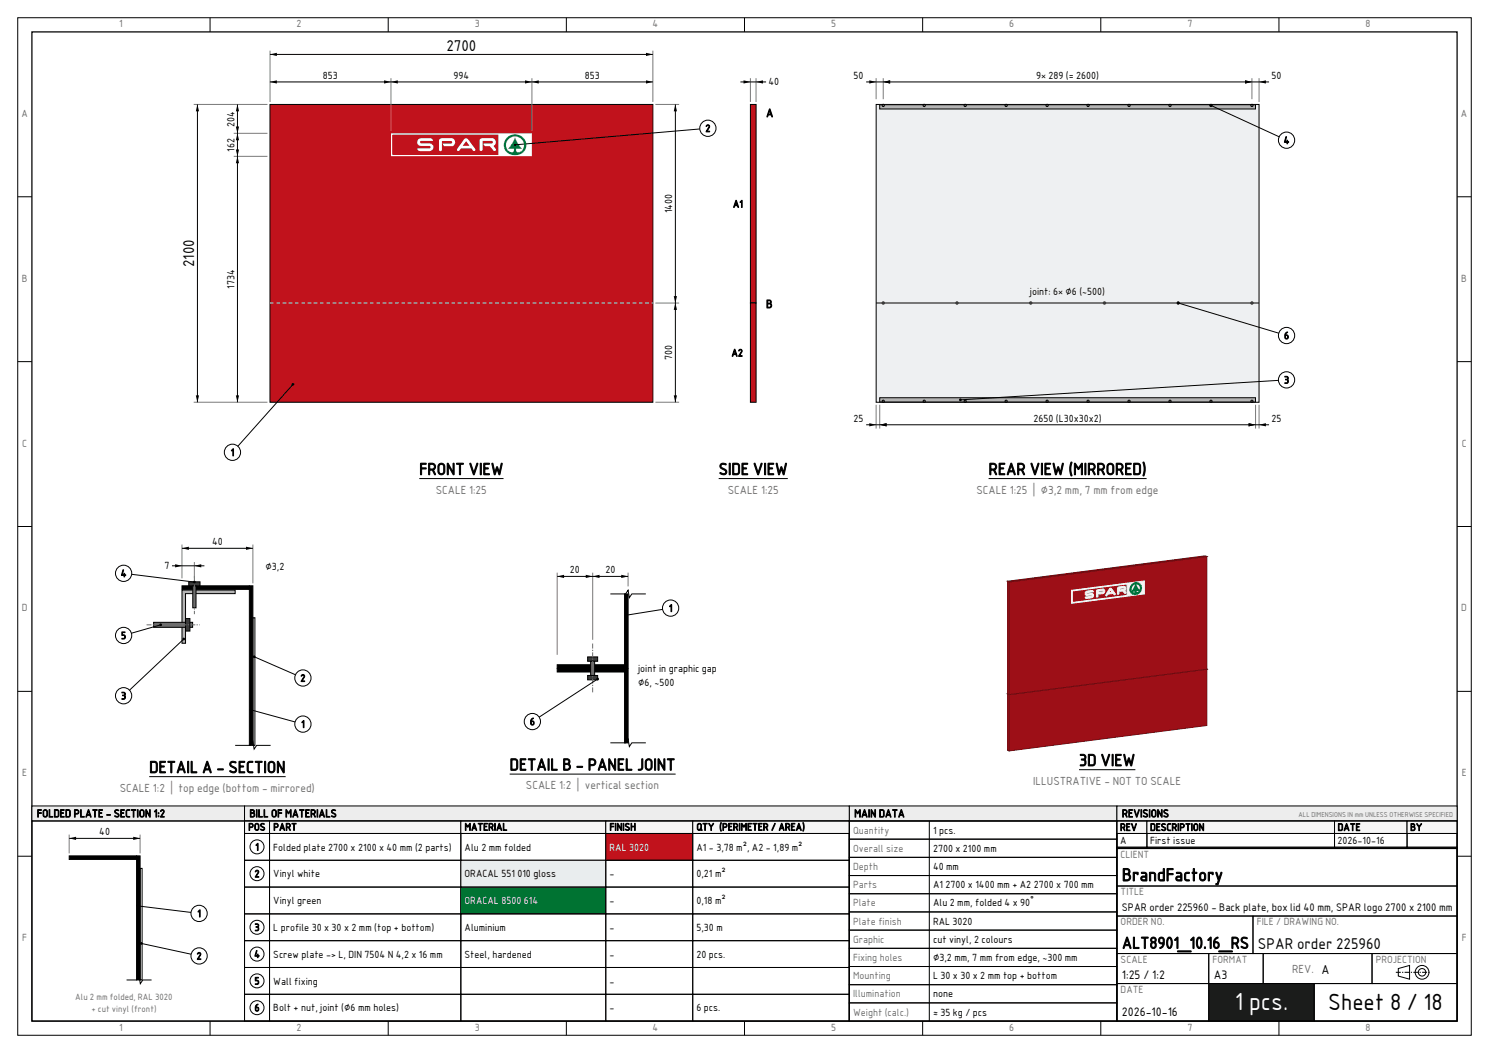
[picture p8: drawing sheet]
<svg xmlns="http://www.w3.org/2000/svg" width="420mm" height="297mm" viewBox="0 0 420 297" stroke-linecap="round" stroke-linejoin="round" font-family="sans-serif">
<defs><g id="words">
<text font-size="6.7" fill="#fff" x="348.3" y="285">1 pcs.</text>
<text font-size="6.3" x="374.7" y="285">Sheet 8 / 18</text>
<text font-size="4.9" x="316.5" y="248.5">BrandFactory</text>
<g font-size="4.6">
<text x="118.3" y="133.9">FRONT VIEW</text>
<text x="202.7" y="133.9">SIDE VIEW</text>
<text x="278.8" y="133.9">REAR VIEW (MIRRORED)</text>
<text x="42.1" y="218">DETAIL A - SECTION</text>
<text x="143.8" y="217.3">DETAIL B - PANEL JOINT</text>
<text x="304.4" y="216">3D VIEW</text>
</g>
<text font-size="4.5" x="316.5" y="267.5">ALT8901_10.16_RS</text>
<g font-size="4.2">
<text x="125.9" y="14.5">2700</text>
<text x="54.8" y="75.4" transform="rotate(-90 54.8 75.4)">2100</text>
<text x="354.8" y="267.5">SPAR order 225960</text>
</g>
<g font-size="3.4">
<text x="316.5" y="276">1:25 / 1:2</text>
<text x="342.4" y="276">A3</text>
<text x="316.5" y="286.6">2026-10-16</text>
</g>
<g font-size="3.2">
<text x="216.1" y="33">A</text>
<text x="216.1" y="86.9">B</text>
</g>
<g font-size="3.2" fill="#6e6e6e">
<text x="122.9" y="139.3">SCALE 1:25</text>
<text x="205.3" y="139.3">SCALE 1:25</text>
<text x="275.4" y="139.3">SCALE 1:25 | ⌀3,2 mm, 7 mm from edge</text>
<text x="291.4" y="221.4">ILLUSTRATIVE - NOT TO SCALE</text>
<text x="33.8" y="223.4">SCALE 1:2 | top edge (bottom - mirrored)</text>
<text x="148.4" y="222.7">SCALE 1:2 | vertical section</text>
<text x="364.5" y="274.4">REV. A</text>
</g>
<g font-size="3">
<text x="10.4" y="230.5">FOLDED PLATE - SECTION 1:2</text>
<text x="70.4" y="230.5">BILL OF MATERIALS</text>
<text x="241" y="230.5">MAIN DATA</text>
<text x="316.5" y="230.5">REVISIONS</text>
<text x="316.5" y="257">SPAR order 225960 - Back plate, box lid 40 mm, SPAR logo 2700 x 2100 mm</text>
</g>
<g font-size="2.8" fill="#6e6e6e">
<text x="33.6" y="7.7">1</text>
<text x="83.7" y="7.7">2</text>
<text x="133.9" y="7.7">3</text>
<text x="184.1" y="7.7">4</text>
<text x="234.4" y="7.7">5</text>
<text x="284.7" y="7.7">6</text>
<text x="334.9" y="7.7">7</text>
<text x="385.2" y="7.7">8</text>
<text x="6.1" y="33">A</text>
<text x="412.1" y="33">A</text>
<text x="6.2" y="79.5">B</text>
<text x="412.2" y="79.5">B</text>
<text x="6.3" y="126">C</text>
<text x="412.3" y="126">C</text>
<text x="6.2" y="172.5">D</text>
<text x="412.2" y="172.5">D</text>
<text x="6.3" y="219">E</text>
<text x="412.3" y="219">E</text>
<text x="240.6" y="235.1">Quantity</text>
<text x="240.6" y="240.3">Overall size</text>
<text x="240.6" y="245.4">Depth</text>
<text x="316.1" y="242">CLIENT</text>
<text x="240.6" y="250.5">Parts</text>
<text x="240.6" y="255.7">Plate</text>
<text x="316.1" y="252.5">TITLE</text>
<text x="240.6" y="260.8">Plate finish</text>
<text x="316.1" y="261">ORDER NO.</text>
<text x="354.5" y="261">FILE / DRAWING NO.</text>
<text x="6.3" y="265.5">F</text>
<text x="240.6" y="265.9">Graphic</text>
<text x="412.3" y="265.5">F</text>
<text x="240.6" y="271.1">Fixing holes</text>
<text x="316.1" y="271.6">SCALE</text>
<text x="342" y="271.6">FORMAT</text>
<text x="388.1" y="271.6">PROJECTION</text>
<text x="240.6" y="276.2">Mounting</text>
<text x="240.6" y="281.3">Illumination</text>
<text x="316.1" y="280.1">DATE</text>
<text x="240.6" y="286.5">Weight (calc.)</text>
<text x="33.6" y="290.7">1</text>
<text x="83.7" y="290.7">2</text>
<text x="133.9" y="290.7">3</text>
<text x="184.1" y="290.7">4</text>
<text x="234.4" y="290.7">5</text>
<text x="284.7" y="290.7">6</text>
<text x="334.9" y="290.7">7</text>
<text x="385.2" y="290.7">8</text>
</g>
<g font-size="2.8">
<text x="91.1" y="22.2">853</text>
<text x="127.9" y="22.2">994</text>
<text x="165" y="22.2">853</text>
<text x="240.8" y="22.2">50</text>
<text x="292.2" y="22.2">9× 289 (= 2600)</text>
<text x="358.7" y="22.2">50</text>
<text x="216.8" y="24.1">40</text>
<text x="66.1" y="35.8" transform="rotate(-90 66.1 35.8)">204</text>
<text x="199" y="37.2">2</text>
<text x="362.1" y="40.6">4</text>
<text x="66.1" y="42.8" transform="rotate(-90 66.1 42.8)">162</text>
<text x="206.7" y="58.5">A1</text>
<text x="189.6" y="60.2" transform="rotate(-90 189.6 60.2)">1400</text>
<text x="66.1" y="81.5" transform="rotate(-90 66.1 81.5)">1734</text>
<text x="290.5" y="83.3">joint: 6× ⌀6 (~500)</text>
<text x="362.2" y="95.6">6</text>
<text x="189.6" y="101.6" transform="rotate(-90 189.6 101.6)">700</text>
<text x="206.3" y="100.5">A2</text>
<text x="362.2" y="108.2">3</text>
<text x="240.8" y="118.9">25</text>
<text x="291.5" y="118.9">2650 (L30x30x2)</text>
<text x="358.7" y="118.9">25</text>
<text x="65.1" y="128.6">1</text>
<text x="59.8" y="153.8">40</text>
<text x="46.4" y="160.6">7</text>
<text x="74.9" y="160.6">⌀3,2</text>
<text x="160.8" y="161.7">20</text>
<text x="170.8" y="161.7">20</text>
<text x="34.1" y="162.7">4</text>
<text x="188.7" y="172.5">1</text>
<text x="34.2" y="180.2">5</text>
<text x="180" y="189.6">joint in graphic gap</text>
<text x="34.2" y="197.2">3</text>
<text x="84.7" y="192.2">2</text>
<text x="180" y="193.5">⌀6, ~500</text>
<text x="84.9" y="205.2">1</text>
<text x="149.5" y="204.5">6</text>
<text x="28" y="235.6">40</text>
<text x="70" y="234.2">POS</text>
<text x="72" y="239.9">1</text>
<text x="77.1" y="234.2">PART</text>
<text x="77.1" y="239.9">Folded plate 2700 x 2100 x 40 mm (2 parts)</text>
<text x="131" y="234.2">MATERIAL</text>
<text x="131" y="239.9">Alu 2 mm folded</text>
<text x="171.9" y="234.2">FINISH</text>
<text x="196.5" y="234.2">QTY (PERIMETER / AREA)</text>
<text x="196.5" y="239.9">A1 - 3,78 m², A2 - 1,89 m²</text>
<text x="263.2" y="235.1">1 pcs.</text>
<text x="315.9" y="234.3">REV</text>
<text x="315.9" y="238">A</text>
<text x="324.4" y="234.3">DESCRIPTION</text>
<text x="324.4" y="238">First issue</text>
<text x="377.3" y="234.3">DATE</text>
<text x="377.3" y="238">2026-10-16</text>
<text x="397.8" y="234.3">BY</text>
<text x="263.2" y="240.3">2700 x 2100 mm</text>
<text x="263.2" y="245.4">40 mm</text>
<text x="71.8" y="247.4">2</text>
<text x="77.1" y="247.4">Vinyl white</text>
<text x="131" y="247.4">ORACAL 551 010 gloss</text>
<text x="171.9" y="247.4">-</text>
<text x="196.5" y="247.4">0,21 m²</text>
<text x="263.2" y="250.5">A1 2700 x 1400 mm + A2 2700 x 700 mm</text>
<text x="77.1" y="255">Vinyl green</text>
<text x="171.9" y="255">-</text>
<text x="196.5" y="255">0,18 m²</text>
<text x="263.2" y="255.7">Alu 2 mm, folded 4 x 90˚</text>
<text x="55.7" y="258.6">1</text>
<text x="71.8" y="262.6">3</text>
<text x="77.1" y="262.6">L profile 30 x 30 x 2 mm (top + bottom)</text>
<text x="131" y="262.6">Aluminium</text>
<text x="171.9" y="262.6">-</text>
<text x="196.5" y="262.6">5,30 m</text>
<text x="263.2" y="260.8">RAL 3020</text>
<text x="263.2" y="265.9">cut vinyl, 2 colours</text>
<text x="55.5" y="270.6">2</text>
<text x="71.7" y="270.1">4</text>
<text x="77.1" y="270.1">Screw plate -&gt; L, DIN 7504 N 4,2 x 16 mm</text>
<text x="131" y="270.1">Steel, hardened</text>
<text x="171.9" y="270.1">-</text>
<text x="196.5" y="270.1">20 pcs.</text>
<text x="263.2" y="271.1">⌀3,2 mm, 7 mm from edge, ~300 mm</text>
<text x="71.8" y="277.7">5</text>
<text x="77.1" y="277.7">Wall fixing</text>
<text x="171.9" y="277.7">-</text>
<text x="263.2" y="276.2">L 30 x 30 x 2 mm top + bottom</text>
<text x="263.2" y="281.3">none</text>
<text x="71.8" y="285.2">6</text>
<text x="77.1" y="285.2">Bolt + nut, joint (⌀6 mm holes)</text>
<text x="171.9" y="285.2">-</text>
<text x="196.5" y="285.2">6 pcs.</text>
<text x="263.2" y="286.5">≈ 35 kg / pcs</text>
</g>
<g font-size="2.8" fill="#fff">
<text x="171.9" y="239.9">RAL 3020</text>
<text x="131" y="255">ORACAL 8500 614</text>
</g>
<g font-size="2.5" fill="#6e6e6e">
<text x="21.2" y="282">Alu 2 mm folded, RAL 3020</text>
<text x="25.8" y="285.6">+ cut vinyl (front)</text>
</g>
<text font-size="1.9" fill="#6e6e6e" x="366.3" y="230.3">ALL DIMENSIONS IN mm UNLESS OTHERWISE SPECIFIED</text>
</g></defs>
<g fill="none" stroke="#000" stroke-width=".28">
<path d="M5 5h410v287h-410zM59.3 5v4M109.5 5v4M159.7 5v4M210 5v4M260.2 5v4M310.5 5v4M360.7 5v4M5 55.5h4M411 55.5h4M5 102h4M411 102h4"/>
<path d="M5 148.5h4M411 148.5h4M5 195h4M411 195h4M5 241.5h4M411 241.5h4M59.3 288v4M109.5 288v4M159.7 288v4M210 288v4M260.2 288v4M310.5 288v4"/>
<path d="M360.7 288v4"/>
</g>
<path d="M9 9h402v279h-402z" fill="none" stroke="#000" stroke-width=".35"/>
<path d="M76.2 29.5h108v84h-108z" fill-rule="evenodd" fill="#c1121c" stroke="#000" stroke-width=".28"/>
<path d="M110.3 37.6h39.7v6.5h-39.7zM110.7 38h29.9v5.7h-29.9z" fill-rule="evenodd" fill="#fff"/>
<path d="M142.8 39a3.1 3.1 0 0 1 4.6-.4 3.1 3.1 0 0 1-.2 4.7 3.2 3.2 0 0 1-3.5 .1 3.2 3.2 0 0 1-1.5-3.2zM143.4 39.3a2.09 2.09 0 0 0-.6 2.1 2.09 2.09 0 0 0 1.7 1.5l.4-.2 .1-.7h-1.7l1.2-1.6 .8-1.7 .8 1.7 1.1 1.6h-1.6a.8 .8 0 0 0 .4 1 .8 .8 0 0 0 1-.4 2.46 2.46 0 0 0 0-3.5 2.46 2.46 0 0 0-3.6 .2z" fill-rule="evenodd" fill="#00a859"/>
<path d="M135.4 39.4l.7-.4h2.7a1.16 1.16 0 0 1 1.1 .9 1.16 1.16 0 0 1-.7 1.3l.7 .8v.3l-.3 .3-.4-.1-1-1.3h-1.5l-.3-.6-.1-.1h2.4l.3-.4-.1-.3-2.8-.1v2.5l-.2 .4-.4-.1-.2-.3zM130.9 39.3l.4-.3 .6 .1 2.2 3-.1 .4-.4 .1-.6-.7h-3l-.5 .7-.6-.2 .1-.4zM131.4 39.9l-.9 1.2h1.9zM124.1 39.2l.5-.2h2.8a1.14 1.14 0 0 1 1 1.1 1.14 1.14 0 0 1-1 1.1h-1.9l-.4-.2-.2-.5h2.3l.4-.3-.2-.4h-2.7v2.5l-.3 .3h-.4l-.2-.4v-2.6zM117.9 39.4l.8-.4h2.9l.5 .7h-3.3l-.3 .4 .3 .3h2.4a1.09 1.09 0 0 1 1.1 1.1 1.09 1.09 0 0 1-1.1 1.1l-3.2-.1-.3-.6h3.4l.4-.4-.4-.3h-2.1a1.11 1.11 0 0 1-1.2-.6 1.11 1.11 0 0 1 .1-1.2z" fill-rule="evenodd" fill="#fff"/>
<path d="M76.2 85.5h108" fill="none" stroke="#e8e8e8" stroke-width=".28" stroke-dasharray="1.1 .7" stroke-linecap="butt"/>
<path d="M76.2 14.3v14.5M184.1 14.3v14.5M54.6 29.5h20.8M65.9 37.6h9.5M110.3 22.1v14.8M150 22.1v14.8M184.9 29.5h6.7M65.9 44.1h9.5M184.9 85.5h6.7M54.6 113.5h20.8M184.9 113.5h6.7" fill="none" stroke="#7a7a7a" stroke-width=".28"/>
<path d="M76.2 15.3h108M55.7 29.5v84M67 29.5v84M76.2 23.1h108M190.5 29.5v84M82.6 108.4l-17 19.2" fill="none" stroke="#000" stroke-width=".28"/>
<g fill="#000">
<path d="M76.2 15.3l1.9-.4v.9zM182.2 14.9l2 .4-2 .5zM55.7 29.5l.5 1.9h-1zM67 29.5l.4 1.9h-.9zM66.5 35.7h.9l-.4 1.9zM67 37.6l.4 2h-.9zM76.2 23.1l1.9-.4v.9zM108.3 22.7l2 .4-2 .5zM110.3 23.1l1.9-.4v.9zM148.1 22.7l1.9 .4-1.9 .5zM150 23.1l2-.4v.9zM182.2 22.7l2 .4-2 .5z"/>
<path d="M190.5 29.5l.5 1.9h-1zM66.5 42.2h.9l-.4 1.9zM67 44.1l.4 1.9h-.9zM190 83.5h1l-.5 2zM190.5 85.5l.5 1.9h-1zM55.2 111.5h1l-.5 2zM66.5 111.5h.9l-.4 2zM190 111.5h1l-.5 2z"/>
<circle cx="82.6" cy="108.4" r=".39"/>
</g>
<circle cx="65.6" cy="127.6" r="2.29" fill="#fff" stroke="#000" stroke-width=".28"/>
<path d="M199.7 36.2l-54.4 4.6" fill="none" stroke="#000" stroke-width=".28"/>
<circle cx="145.3" cy="40.8" r=".39" fill="#000"/>
<circle cx="199.7" cy="36.2" r="2.29" fill="#fff" stroke="#000" stroke-width=".28"/>
<path d="M118.3 135h23.7" fill="none" stroke="#000" stroke-width=".28"/>
<g fill="#c1121c" stroke="#000" stroke-width=".28">
<path d="M211.7 29.5h1.6v56h-1.6z" fill-rule="evenodd"/>
<path d="M211.7 85.5h1.6v28h-1.6z" fill-rule="evenodd"/>
</g>
<path d="M211.7 22.1v6.7M213.3 22.1v6.7" fill="none" stroke="#7a7a7a" stroke-width=".28"/>
<path d="M208.8 23.1h7.3M202.7 135h19.5" fill="none" stroke="#000" stroke-width=".28"/>
<path d="M209.7 22.7l2 .4-2 .5zM213.3 23.1l1.9-.4v.9z" fill="#000"/>
<path d="M247.1 29.5h108v84h-108z" fill-rule="evenodd" fill="#eef0f2" stroke="#000" stroke-width=".28"/>
<g fill="#b4b4b4" stroke="#000" stroke-width=".28">
<path d="M248.1 29.5h106v1.2h-106z" fill-rule="evenodd"/>
<path d="M248.1 112.2h106v1.2h-106z" fill-rule="evenodd"/>
</g>
<g fill="none" stroke="#000" stroke-width=".28">
<path d="M247.1 85.5h108"/>
<circle cx="249.1" cy="29.7" r=".32"/>
<circle cx="260.7" cy="29.7" r=".32"/>
<circle cx="272.2" cy="29.7" r=".32"/>
<circle cx="283.8" cy="29.7" r=".32"/>
<circle cx="295.4" cy="29.7" r=".32"/>
<circle cx="306.9" cy="29.7" r=".32"/>
<circle cx="318.5" cy="29.7" r=".32"/>
<circle cx="330" cy="29.7" r=".32"/>
<circle cx="341.6" cy="29.7" r=".32"/>
<circle cx="353.1" cy="29.7" r=".32"/>
<circle cx="249.1" cy="113.2" r=".32"/>
<circle cx="260.7" cy="113.2" r=".32"/>
<circle cx="272.2" cy="113.2" r=".32"/>
<circle cx="283.8" cy="113.2" r=".32"/>
<circle cx="295.4" cy="113.2" r=".32"/>
<circle cx="306.9" cy="113.2" r=".32"/>
<circle cx="318.5" cy="113.2" r=".32"/>
<circle cx="330" cy="113.2" r=".32"/>
<circle cx="341.6" cy="113.2" r=".32"/>
<circle cx="353.1" cy="113.2" r=".32"/>
</g>
<g fill="#3a3a3a">
<circle cx="353.1" cy="85.5" r=".49"/>
<circle cx="332.3" cy="85.5" r=".49"/>
<circle cx="311.5" cy="85.5" r=".49"/>
<circle cx="290.7" cy="85.5" r=".49"/>
<circle cx="269.9" cy="85.5" r=".49"/>
<circle cx="249.1" cy="85.5" r=".49"/>
</g>
<path d="M247.1 22.1v5.9M249.1 22.1v5.9M353.1 22.1v5.9M355.1 22.1v6.7M247.1 114.2v6.7M248.1 114.2v6.7M354.2 114.2v6.7M355.1 114.2v6.7" fill="none" stroke="#7a7a7a" stroke-width=".28"/>
<path d="M244.3 23.1h113.7M244.3 119.8h113.7M362.9 107.1l-92 5.7" fill="none" stroke="#000" stroke-width=".28"/>
<g fill="#000">
<path d="M245.2 22.7l1.9 .4-1.9 .5zM249.1 23.1l2-.4v.9zM351.2 22.7l1.9 .4-1.9 .5zM355.1 23.1l2-.4v.9zM245.2 119.4l1.9 .4-1.9 .5zM248.1 119.8l2-.4v.9zM352.2 119.4l1.9 .4-1.9 .5zM355.1 119.8l2-.4v.9z"/>
<circle cx="270.9" cy="112.8" r=".39"/>
</g>
<circle cx="362.9" cy="107.1" r="2.29" fill="#fff" stroke="#000" stroke-width=".28"/>
<path d="M341.6 29.7l21.3 9.8" fill="none" stroke="#000" stroke-width=".28"/>
<circle cx="341.6" cy="29.7" r=".39" fill="#000"/>
<circle cx="362.9" cy="39.5" r="2.29" fill="#fff" stroke="#000" stroke-width=".28"/>
<path d="M332.3 85.5l30.6 9.1" fill="none" stroke="#000" stroke-width=".28"/>
<circle cx="332.3" cy="85.5" r=".39" fill="#000"/>
<circle cx="362.9" cy="94.6" r="2.29" fill="#fff" stroke="#000" stroke-width=".28"/>
<path d="M278.8 135h44.6" fill="none" stroke="#000" stroke-width=".28"/>
<g fill="#000" stroke="#000" stroke-width=".28">
<path d="M51.3 165.2h19v1h-19z" fill-rule="evenodd"/>
<path d="M70.3 165.2h1v45h-1z" fill-rule="evenodd"/>
</g>
<path d="M51.3 166.4h15v1h-14v14h-1z" fill-rule="evenodd" fill="#b4b4b4" stroke="#000" stroke-width=".28"/>
<path d="M71.4 174.2h.5v36h-.5z" fill-rule="evenodd" fill="#fff" stroke="#000" stroke-width=".28"/>
<path d="M53.2 164.1h3.2v1.1h-3.2z" fill-rule="evenodd" fill="#3a3a3a" stroke="#000" stroke-width=".28"/>
<path d="M54.4 165.2h.9v6.2h-.9z" fill-rule="evenodd" fill="#6e6e6e" stroke="#000" stroke-width=".28"/>
<path d="M54.8 162.4v10.8" fill="none" stroke="#6e6e6e" stroke-width=".28" stroke-dasharray="1.4 .4 .4 .4" stroke-linecap="butt"/>
<path d="M43.3 175.5h11v1.4h-11z" fill-rule="evenodd" fill="#6e6e6e" stroke="#000" stroke-width=".28"/>
<path d="M52.3 174.5h1.3v3.5h-1.3z" fill-rule="evenodd" fill="#3a3a3a" stroke="#000" stroke-width=".28"/>
<path d="M41.3 176.2h15" fill="none" stroke="#6e6e6e" stroke-width=".28" stroke-dasharray="1.4 .4 .4 .4" stroke-linecap="butt"/>
<path d="M48.5 159.6h9.2M51.3 154.7h20M66.3 210.2h4.3l.7-1 .4 2.1 .7-1.1h3.9M70.8 200.2l14.6 4" fill="none" stroke="#000" stroke-width=".28"/>
<path d="M51.3 153.6v9.5M54.8 158.5v4.6M71.3 153.6v10.9" fill="none" stroke="#7a7a7a" stroke-width=".28"/>
<g fill="#000">
<path d="M51.3 154.7l2-.5v.9zM49.4 159.1l1.9 .5-1.9 .4zM54.8 159.6l2-.5v.9zM69.4 154.2l1.9 .5-1.9 .4z"/>
<circle cx="70.8" cy="200.2" r=".39"/>
</g>
<circle cx="85.4" cy="204.2" r="2.29" fill="#fff" stroke="#000" stroke-width=".28"/>
<path d="M71.7 185.2l13.7 6" fill="none" stroke="#000" stroke-width=".28"/>
<circle cx="71.7" cy="185.2" r=".39" fill="#000"/>
<circle cx="85.4" cy="191.2" r="2.29" fill="#fff" stroke="#000" stroke-width=".28"/>
<path d="M34.9 161.7l19.9 2.5" fill="none" stroke="#000" stroke-width=".28"/>
<circle cx="54.8" cy="164.2" r=".39" fill="#000"/>
<circle cx="34.9" cy="161.7" r="2.29" fill="#fff" stroke="#000" stroke-width=".28"/>
<path d="M45.3 176.2l-10.4 3" fill="none" stroke="#000" stroke-width=".28"/>
<circle cx="45.3" cy="176.2" r=".39" fill="#000"/>
<circle cx="34.9" cy="179.2" r="2.29" fill="#fff" stroke="#000" stroke-width=".28"/>
<path d="M51.8 180.2l-16.9 16" fill="none" stroke="#000" stroke-width=".28"/>
<circle cx="51.8" cy="180.2" r=".39" fill="#000"/>
<circle cx="34.9" cy="196.2" r="2.29" fill="#fff" stroke="#000" stroke-width=".28"/>
<path d="M42.1 219.1h38.5" fill="none" stroke="#000" stroke-width=".28"/>
<g fill="#000" stroke="#000" stroke-width=".28">
<path d="M157.2 187.5h19v1h-19z" fill-rule="evenodd"/>
<path d="M157.2 188.5h19v1h-19z" fill-rule="evenodd"/>
<path d="M176.2 167.5h1v21h-1z" fill-rule="evenodd"/>
<path d="M176.2 188.5h1v21h-1z" fill-rule="evenodd"/>
</g>
<path d="M165.8 185.3h2.8v1.2h-2.8z" fill-rule="evenodd" fill="#3a3a3a" stroke="#000" stroke-width=".28"/>
<path d="M166.6 186.5h1.1v4h-1.1z" fill-rule="evenodd" fill="#6e6e6e" stroke="#000" stroke-width=".28"/>
<path d="M165.8 190.5h2.8v1.3h-2.8z" fill-rule="evenodd" fill="#3a3a3a" stroke="#000" stroke-width=".28"/>
<path d="M167.2 181.5v14" fill="none" stroke="#6e6e6e" stroke-width=".28" stroke-dasharray="1.4 .4 .4 .4" stroke-linecap="butt"/>
<path d="M157.2 162.6h20M172.2 167.5h4.3l.7-1 .3 2.1 .7-1.1h4M189.2 171.5l-12.5 2M172.2 209.5h4.3l.7-1 .3 2.1 .7-1.1h4" fill="none" stroke="#000" stroke-width=".28"/>
<path d="M157.2 161.5v23.2M167.2 161.5v19M177.2 161.5v3.9" fill="none" stroke="#7a7a7a" stroke-width=".28"/>
<g fill="#000">
<path d="M157.2 162.6l1.9-.5v.9zM165.2 162.1l2 .5-2 .4zM167.2 162.6l1.9-.5v.9zM175.2 162.1l2 .5-2 .4z"/>
<circle cx="176.7" cy="173.5" r=".39"/>
</g>
<circle cx="189.2" cy="171.5" r="2.29" fill="#fff" stroke="#000" stroke-width=".28"/>
<path d="M168.6 191.5l-18.4 12" fill="none" stroke="#000" stroke-width=".28"/>
<circle cx="168.6" cy="191.5" r=".39" fill="#000"/>
<circle cx="150.2" cy="203.5" r="2.29" fill="#fff" stroke="#000" stroke-width=".28"/>
<path d="M143.8 218.3h46.8" fill="none" stroke="#000" stroke-width=".28"/>
<path d="M284.6 195.9l55.8-7.1v15.8l-55.8 7.2z" fill-rule="evenodd" fill="#9d0f17" stroke="#740b11" stroke-width=".28"/>
<path d="M284.2 195.7l55.8-7.1 .4 .2-55.8 7.1z" fill-rule="evenodd" fill="#ac1019" stroke="#740b11" stroke-width=".28"/>
<path d="M284.6 164.1l55.8-7.1v31.7l-55.8 7.2z" fill-rule="evenodd" fill="#9d0f17" stroke="#740b11" stroke-width=".28"/>
<g fill="#f3f3f3" stroke="#f3f3f3" stroke-width=".28">
<path d="M315.3 165.7l1.8-.3a.65 .65 0 0 1 .5 .5 .65 .65 0 0 1-.4 .7l.4 .5-.2 .3-.7-.7-.7 .1-.2-.2-.1-.2 1.3-.2v-.4l-1.4 .2v1.5l-.3 .1z" fill-rule="evenodd"/>
<path d="M313 166h.5l1.1 1.5-.1 .2-.2 .1-.3-.4-1.5 .2-.5 .4-.1-.2zM313.2 166.4l-.5 .7 1-.1z" fill-rule="evenodd"/>
<path d="M302.3 166.5l20.5-2.6v3.6l-20.5 2.7zM302.5 166.7v3.2l15.4-2v-3.2z" fill-rule="evenodd"/>
<path d="M309.4 166.5l1.8-.4a.68 .68 0 0 1 .4 .7 .68 .68 0 0 1-.5 .6l-1 .1-.3-.3 1.3-.2v-.4l-1.4 .2v1.4l-.3 .2z" fill-rule="evenodd"/>
</g>
<path d="M319.4 164.7a1.62 1.62 0 0 1 2.5 .5 1.62 1.62 0 0 1-1 2.3 1.57 1.57 0 0 1-2.1-.6 1.57 1.57 0 0 1 .6-2.2zM319.4 165.2a1.08 1.08 0 0 0-.4 1.2 1.08 1.08 0 0 0 1.1 .8l.1-.5-.9 .1 1-2 1.1 1.7-.9 .1v.4a1.17 1.17 0 0 0 1.2-1 1.17 1.17 0 0 0-.9-1.3 1.31 1.31 0 0 0-1.4 .5z" fill-rule="evenodd" fill="#00a055" stroke="#00a055" stroke-width=".28"/>
<path d="M284.2 163.9l55.8-7.1 .4 .2-55.8 7.1z" fill-rule="evenodd" fill="#ac1019" stroke="#740b11" stroke-width=".28"/>
<path d="M306.3 166.9l.3-.2 1.5-.2 .3 .4-1.8 .3-.1 .1 .2 .2 1.3-.1a.62 .62 0 0 1 .5 .6 .62 .62 0 0 1-.6 .6l-1.6 .1-.2-.3 1.9-.4-.1-.2h-1.6l-.2-.5z" fill-rule="evenodd" fill="#f3f3f3" stroke="#f3f3f3" stroke-width=".28"/>
<g fill="#950e16" stroke="#740b11" stroke-width=".28">
<path d="M284.2 195.7l.4 .2v15.9l-.4-.2z" fill-rule="evenodd"/>
<path d="M284.2 163.9l.4 .2v31.8l-.4-.2z" fill-rule="evenodd"/>
</g>
<path d="M304.4 217.1h15.8" fill="none" stroke="#000" stroke-width=".28"/>
<path d="M9 227.3h60v4.3h-60z" fill-rule="evenodd" fill="#ededed" stroke="#000" stroke-width=".28"/>
<path d="M9 231.6h60v56.4h-60z" fill="none" stroke="#000" stroke-width=".28"/>
<g fill="#000" stroke="#000" stroke-width=".28">
<path d="M19.5 241.4h19v1h-19z" fill-rule="evenodd"/>
<path d="M38.5 241.4h1v35h-1z" fill-rule="evenodd"/>
</g>
<path d="M39.6 244.9h.5v31.5h-.5z" fill-rule="evenodd" fill="#fff" stroke="#000" stroke-width=".28"/>
<path d="M35.7 276.4h2.8l.7-1.1 .4 2.2 .7-1.1h2.5M39.9 266.1l16.3 3.5" fill="none" stroke="#000" stroke-width=".28"/>
<circle cx="39.9" cy="266.1" r=".39" fill="#000"/>
<circle cx="56.2" cy="269.6" r="2.29" fill="#fff" stroke="#000" stroke-width=".28"/>
<path d="M38.9 255.5l17.3 2.1" fill="none" stroke="#000" stroke-width=".28"/>
<circle cx="38.9" cy="255.5" r=".39" fill="#000"/>
<circle cx="56.2" cy="257.6" r="2.29" fill="#fff" stroke="#000" stroke-width=".28"/>
<path d="M19.5 235.4v5.3M39.5 235.4v5.3" fill="none" stroke="#7a7a7a" stroke-width=".28"/>
<path d="M19.5 236.5h20" fill="none" stroke="#000" stroke-width=".28"/>
<path d="M19.5 236.5l2-.5v.9zM37.6 236l1.9 .5-1.9 .4z" fill="#000"/>
<path d="M239.6 227.3h75.4v4.3h-75.4z" fill-rule="evenodd" fill="#ededed" stroke="#000" stroke-width=".28"/>
<g fill="none" stroke="#000" stroke-width=".28">
<path d="M239.6 231.6h75.4v5.1h-75.4zM239.6 236.7h75.4v5.1h-75.4zM239.6 231.6h75.4v56.4h-75.4zM262.1 231.6v56.4M239.6 241.8h75.4v5.1h-75.4zM239.6 246.9h75.4v5.2h-75.4zM239.6 252.1h75.4v5.1h-75.4zM239.6 257.2h75.4v5.1h-75.4zM239.6 262.3h75.4v5.2h-75.4zM239.6 267.5h75.4v5.1h-75.4zM239.6 272.6h75.4v5.1h-75.4zM239.6 277.7h75.4v5.2h-75.4z"/>
<path d="M239.6 282.9h75.4v5.1h-75.4z"/>
</g>
<path d="M69 227.3h170.5v4.3h-170.5z" fill-rule="evenodd" fill="#ededed" stroke="#000" stroke-width=".28"/>
<g fill="#f6f6f6" stroke="#000" stroke-width=".28">
<path d="M69 231.6h7v3.5h-7z" fill-rule="evenodd"/>
<path d="M76 231.6h54v3.5h-54z" fill-rule="evenodd"/>
<path d="M130 231.6h40.9v3.5h-40.9z" fill-rule="evenodd"/>
<path d="M170.9 231.6h24.5v3.5h-24.5z" fill-rule="evenodd"/>
<path d="M195.4 231.6h44.1v3.5h-44.1z" fill-rule="evenodd"/>
</g>
<path d="M69 235.1h7v7.5h-7z" fill="none" stroke="#000" stroke-width=".28"/>
<circle cx="72.5" cy="238.9" r="1.98" fill="#fff" stroke="#000" stroke-width=".28"/>
<path d="M76 235.1h54v7.5h-54zM130 235.1h40.9v7.5h-40.9z" fill="none" stroke="#000" stroke-width=".28"/>
<path d="M170.9 235.1h24.5v7.5h-24.5z" fill-rule="evenodd" fill="#c1121c" stroke="#000" stroke-width=".28"/>
<path d="M195.4 235.1h44.1v7.5h-44.1zM69 242.6h7v7.6h-7z" fill="none" stroke="#000" stroke-width=".28"/>
<circle cx="72.5" cy="246.4" r="1.98" fill="#fff" stroke="#000" stroke-width=".28"/>
<path d="M76 242.6h54v7.6h-54z" fill="none" stroke="#000" stroke-width=".28"/>
<path d="M130 242.6h40.9v7.6h-40.9z" fill-rule="evenodd" fill="#e9edee" stroke="#000" stroke-width=".28"/>
<path d="M69 250.2h7v7.6h-7zM76 250.2h54v7.6h-54zM170.9 242.6h24.5v7.6h-24.5zM195.4 242.6h44.1v7.6h-44.1z" fill="none" stroke="#000" stroke-width=".28"/>
<path d="M130 250.2h40.9v7.6h-40.9z" fill-rule="evenodd" fill="#007332" stroke="#000" stroke-width=".28"/>
<path d="M69 257.8h7v7.5h-7zM170.9 250.2h24.5v7.6h-24.5zM195.4 250.2h44.1v7.6h-44.1z" fill="none" stroke="#000" stroke-width=".28"/>
<circle cx="72.5" cy="261.5" r="1.98" fill="#fff" stroke="#000" stroke-width=".28"/>
<path d="M76 257.8h54v7.5h-54zM130 257.8h40.9v7.5h-40.9zM170.9 257.8h24.5v7.5h-24.5zM195.4 257.8h44.1v7.5h-44.1zM69 265.3h7v7.6h-7z" fill="none" stroke="#000" stroke-width=".28"/>
<circle cx="72.5" cy="269.1" r="1.98" fill="#fff" stroke="#000" stroke-width=".28"/>
<path d="M69 272.9h7v7.5h-7zM76 265.3h54v7.6h-54zM130 265.3h40.9v7.6h-40.9zM170.9 265.3h24.5v7.6h-24.5zM195.4 265.3h44.1v7.6h-44.1z" fill="none" stroke="#000" stroke-width=".28"/>
<circle cx="72.5" cy="276.7" r="1.98" fill="#fff" stroke="#000" stroke-width=".28"/>
<path d="M76 272.9h54v7.5h-54zM130 272.9h40.9v7.5h-40.9zM170.9 272.9h24.5v7.5h-24.5zM195.4 272.9h44.1v7.5h-44.1zM69 280.4h7v7.6h-7z" fill="none" stroke="#000" stroke-width=".28"/>
<circle cx="72.5" cy="284.2" r="1.98" fill="#fff" stroke="#000" stroke-width=".28"/>
<path d="M69 231.6h170.5v56.4h-170.5zM76 280.4h54v7.6h-54zM130 280.4h40.9v7.6h-40.9zM170.9 280.4h24.5v7.6h-24.5zM195.4 280.4h44.1v7.6h-44.1z" fill="none" stroke="#000" stroke-width=".28"/>
<path d="M315 227.3h96v4.3h-96z" fill-rule="evenodd" fill="#ededed" stroke="#000" stroke-width=".28"/>
<g fill="#f6f6f6" stroke="#000" stroke-width=".28">
<path d="M315 231.6h8.5v3.5h-8.5z" fill-rule="evenodd"/>
<path d="M323.5 231.6h52.9v3.5h-52.9z" fill-rule="evenodd"/>
<path d="M376.4 231.6h20.5v3.5h-20.5z" fill-rule="evenodd"/>
<path d="M396.9 231.6h14.1v3.5h-14.1z" fill-rule="evenodd"/>
</g>
<g fill="none" stroke="#000" stroke-width=".28">
<path d="M315 235.1h8.5v3.9h-8.5zM315 239h8.5v.3h-8.5zM315 231.6h96v7.7h-96zM315 239.3h96v10.6h-96zM323.5 235.1h52.9v3.9h-52.9zM323.5 239h52.9v.3h-52.9zM376.4 235.1h20.5v3.9h-20.5zM376.4 239h20.5v.3h-20.5zM396.9 235.1h14.1v3.9h-14.1zM396.9 239h14.1v.3h-14.1zM315 249.9h96v8.5h-96zM315 258.4h38.4v10.6h-38.4z"/>
<path d="M353.4 258.4h57.6v10.6h-57.6zM315 269h26v8.4h-26zM315 277.4h26v10.6h-26zM341 269h15.3v8.4h-15.3zM356.3 269h30.7v8.4h-30.7zM387 269h24v8.4h-24zM394.4 273.2l3.2-.9v3.9l-3.2-.9z"/>
<circle cx="401.1" cy="274.2" r="1.94"/>
<circle cx="401.1" cy="274.2" r="1.06"/>
</g>
<path d="M393.7 274.2h9.9" fill="none" stroke="#000" stroke-width=".28" stroke-dasharray="1.4 .4 .4 .4" stroke-linecap="butt"/>
<path d="M341 277.4h29.7v10.6h-29.7z" fill-rule="evenodd" fill="#1b1c1b" stroke="#000" stroke-width=".28"/>
<path d="M370.7 277.4h40.3v10.6h-40.3z" fill="none" stroke="#000" stroke-width=".28"/>
<path d="M315 239.3h96v48.7h-96z" fill="none" stroke="#000" stroke-width=".35"/>
<use href="#words"/>
</svg>
